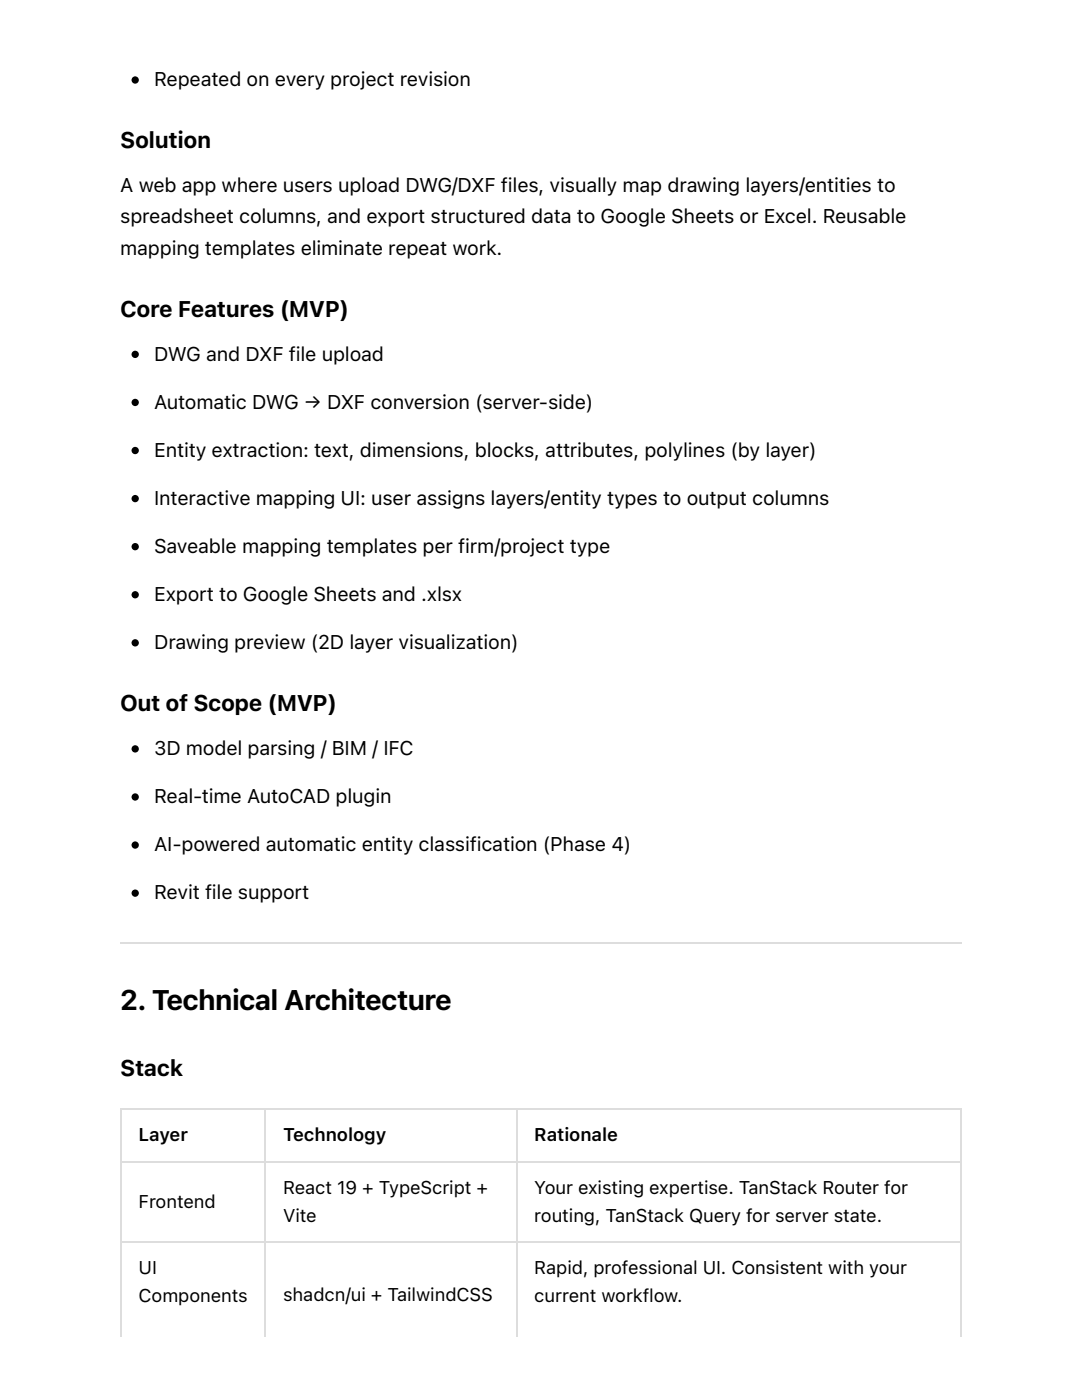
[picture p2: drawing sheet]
<svg xmlns="http://www.w3.org/2000/svg" width="216mm" height="279mm" viewBox="0 0 216 279" stroke-linecap="round" stroke-linejoin="round" font-family="sans-serif">
<defs><g id="words">
<text font-size="5.6" x="24" y="201.5">2. Technical Architecture</text>
<g font-size="4.5">
<text x="24" y="29.6">Solution</text>
<text x="24" y="63.2">Core Features (MVP)</text>
<text x="24" y="142">Out of Scope (MVP)</text>
<text x="24" y="214.8">Stack</text>
</g>
<g font-size="4">
<text x="30.8" y="17.2">Repeated on every project revision</text>
<text x="24" y="38.4">A web app where users upload DWG/DXF files, visually map drawing layers/entities to</text>
<text x="24" y="44.6">spreadsheet columns, and export structured data to Google Sheets or Excel. Reusable</text>
<text x="24" y="50.8">mapping templates eliminate repeat work.</text>
<text x="30.8" y="72">DWG and DXF file upload</text>
<text x="30.8" y="81.6">Automatic DWG → DXF conversion (server-side)</text>
<text x="30.8" y="91.2">Entity extraction: text, dimensions, blocks, attributes, polylines (by layer)</text>
<text x="30.8" y="100.8">Interactive mapping UI: user assigns layers/entity types to output columns</text>
<text x="30.8" y="110.3">Saveable mapping templates per firm/project type</text>
<text x="30.8" y="119.9">Export to Google Sheets and .xlsx</text>
<text x="30.8" y="129.5">Drawing preview (2D layer visualization)</text>
<text x="30.8" y="150.7">3D model parsing / BIM / IFC</text>
<text x="30.8" y="160.3">Real-time AutoCAD plugin</text>
<text x="30.8" y="169.9">AI-powered automatic entity classification (Phase 4)</text>
<text x="30.8" y="179.5">Revit file support</text>
</g>
<g font-size="3.7">
<text x="27.7" y="227.8">Layer</text>
<text x="56.5" y="227.8">Technology</text>
<text x="106.6" y="227.8">Rationale</text>
<text x="56.5" y="238.2">React 19 + TypeScript +</text>
<text x="106.6" y="238.2">Your existing expertise. TanStack Router for</text>
<text x="27.7" y="241">Frontend</text>
<text x="56.5" y="243.8">Vite</text>
<text x="106.6" y="243.8">routing, TanStack Query for server state.</text>
<text x="27.7" y="254.3">UI</text>
<text x="106.6" y="254.3">Rapid, professional UI. Consistent with your</text>
<text x="27.7" y="259.9">Components</text>
<text x="56.5" y="259.6">shadcn/ui + TailwindCSS</text>
<text x="106.6" y="259.9">current workflow.</text>
</g>
</g></defs>
<path d="M24 188.1h167.9" fill="none" stroke="#ddd" stroke-width=".28"/>
<g fill="#fff">
<path d="M24.1 221.4h28.8v10.4h-28.8z"/>
<path d="M52.9 221.4h50.3v10.4h-50.3z"/>
<path d="M103.2 221.4h88.6v10.4h-88.6z"/>
<path d="M24.1 247.9h28.8v18.9h-28.8z"/>
<path d="M52.9 247.9h50.3v18.9h-50.3z"/>
<path d="M103.2 247.9h88.6v18.9h-88.6z"/>
</g>
<path d="M24 231.8h167.9M24 221.4h167.9M24.1 221.3v45.5M52.9 221.3v45.5M103.2 221.3v45.5M191.8 221.3v45.5M24 247.9h167.9" fill="none" stroke="#ddd" stroke-width=".28"/>
<g fill="#000">
<circle cx="27" cy="16" r=".73"/>
<circle cx="27" cy="70.7" r=".73"/>
<circle cx="27" cy="89.9" r=".73"/>
<circle cx="27" cy="80.3" r=".73"/>
<circle cx="27" cy="99.5" r=".73"/>
<circle cx="27" cy="109.1" r=".73"/>
<circle cx="27" cy="118.7" r=".73"/>
<circle cx="27" cy="128.3" r=".73"/>
<circle cx="27" cy="159.1" r=".73"/>
<circle cx="27" cy="149.5" r=".73"/>
<circle cx="27" cy="178.2" r=".73"/>
<circle cx="27" cy="168.7" r=".73"/>
</g>
<use href="#words"/>
</svg>
